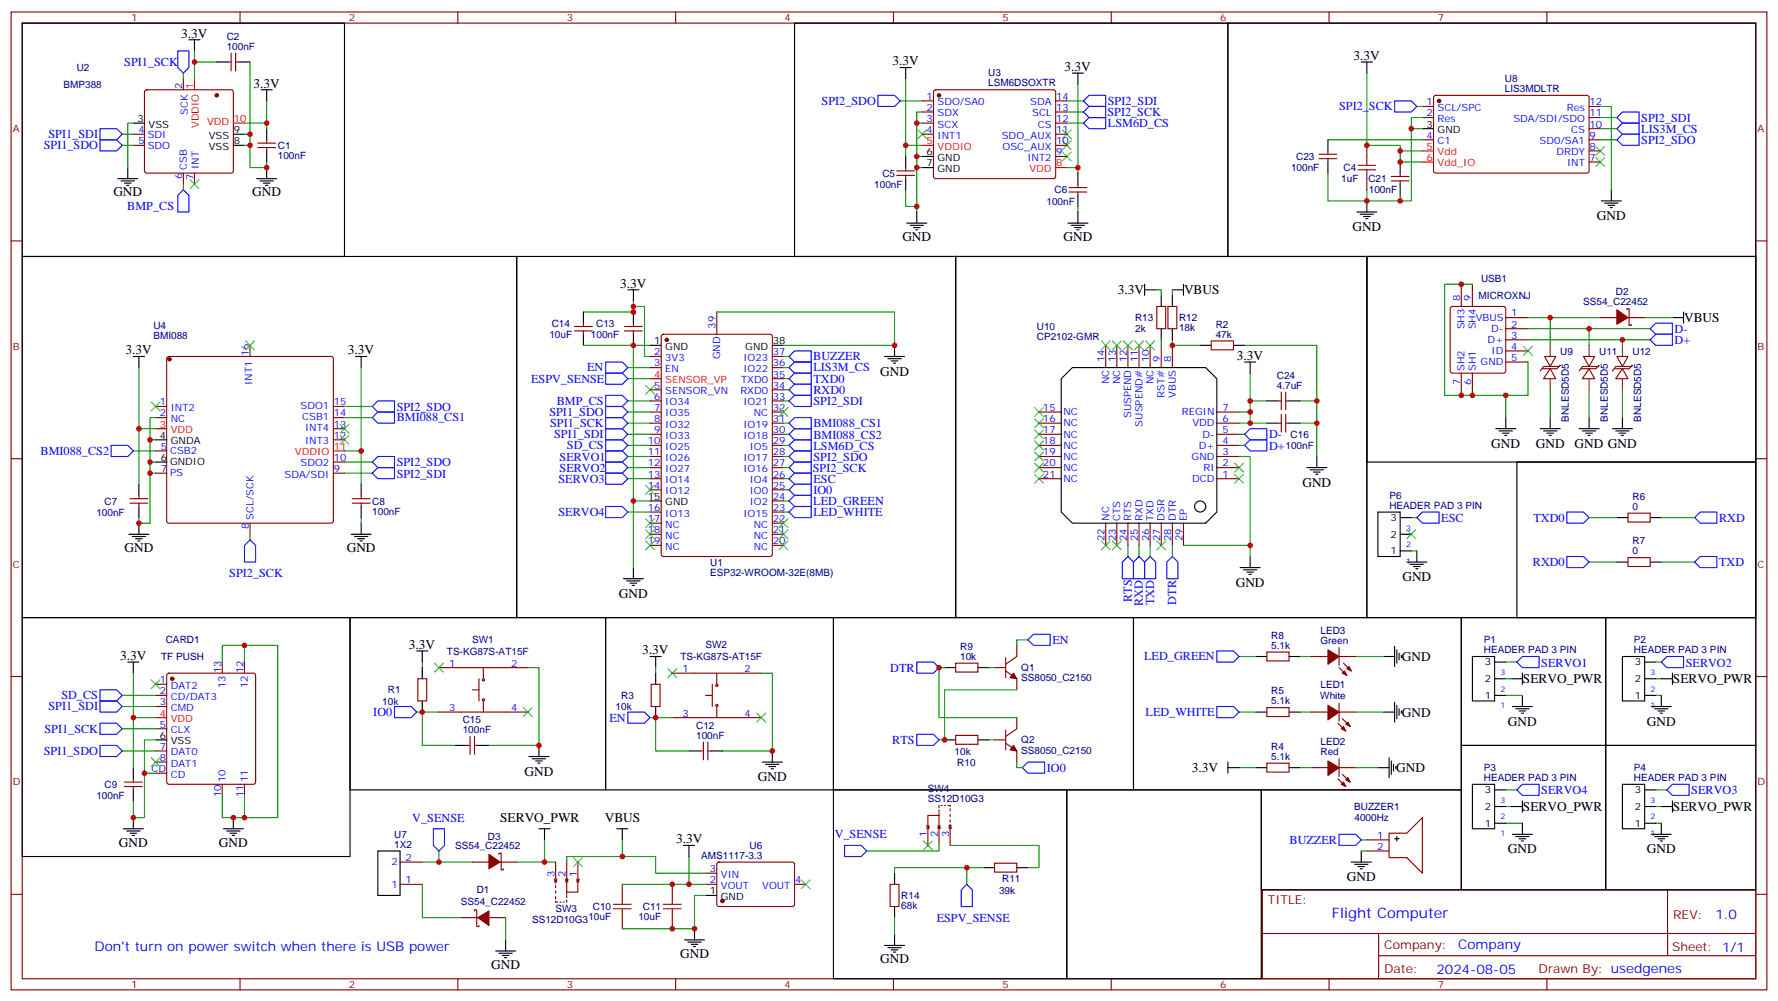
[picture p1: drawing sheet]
<svg xmlns="http://www.w3.org/2000/svg" width="564mm" height="318mm" viewBox="0 0 564 318" stroke-linecap="round" stroke-linejoin="round" font-family="sans-serif">
<defs><g id="words">
<text font-size="4.6" fill="#00f" x="422.8" y="291.5">Flight Computer</text>
<g font-size="4.2">
<text x="57.5" y="11.9">3.3V</text>
<text x="283.3" y="20.7">3.3V</text>
<text x="338" y="22.5">3.3V</text>
<text x="429.7" y="19">3.3V</text>
<text x="80.4" y="27.8">3.3V</text>
<text x="36" y="62.4">GND</text>
<text x="80.1" y="62.4">GND</text>
<text x="506.9" y="69.9">GND</text>
<text x="286.5" y="76.5">GND</text>
<text x="337.6" y="76.5">GND</text>
<text x="429.3" y="73.4">GND</text>
<text x="196.8" y="91.3">3.3V</text>
<text x="354.8" y="93.4">3.3V</text>
<text x="375.9" y="93.4">VBUS</text>
<text x="534.6" y="102.2">VBUS</text>
<text x="39.9" y="112.5">3.3V</text>
<text x="110.4" y="112.5">3.3V</text>
<text x="279.4" y="119.3">GND</text>
<text x="392.6" y="114.2">3.3V</text>
<text x="473.4" y="142.2">GND</text>
<text x="487.5" y="142.2">GND</text>
<text x="499.9" y="142.2">GND GND</text>
<text x="413.5" y="154.5">GND</text>
<text x="39.5" y="175.3">GND</text>
<text x="110.1" y="175.3">GND</text>
<text x="445.2" y="184.5">GND</text>
<text x="196.5" y="189.8">GND</text>
<text x="392.3" y="186.3">GND</text>
<text x="38.1" y="209.5">3.3V</text>
<text x="129.8" y="206">3.3V</text>
<text x="203.9" y="207.7">3.3V</text>
<text x="445" y="209.8">GND</text>
<text x="483.5" y="216.9">SERVO_PWR</text>
<text x="531.1" y="216.9">SERVO_PWR</text>
<text x="445" y="227.5">GND</text>
<text x="478.7" y="230.4">GND</text>
<text x="522.8" y="230.4">GND</text>
<text x="378.4" y="245.2">3.3V</text>
<text x="443.3" y="245.1">GND</text>
<text x="166.5" y="246.3">GND</text>
<text x="240.6" y="248">GND</text>
<text x="483.5" y="257.5">SERVO_PWR</text>
<text x="531.1" y="257.5">SERVO_PWR</text>
<text x="158.8" y="261">SERVO_PWR</text>
<text x="192" y="261">VBUS</text>
<text x="37.7" y="268.7">GND</text>
<text x="69.5" y="268.7">GND</text>
<text x="214.6" y="267.7">3.3V</text>
<text x="478.7" y="271">GND</text>
<text x="522.8" y="271">GND</text>
<text x="427.6" y="279.8">GND</text>
<text x="215.9" y="304">GND</text>
<text x="279.4" y="305.8">GND</text>
<text x="155.9" y="307.6">GND</text>
</g>
<g font-size="4.2" fill="#00f">
<text x="544.6" y="291.8">1.0</text>
<text x="30" y="301.9">Don't turn on power switch when there is USB power</text>
<text x="462.9" y="301.3">Company</text>
<text x="456" y="309.1">2024-08-05</text>
</g>
<g font-size="3.9" fill="#00f">
<text x="39.5" y="21">SPI1_SCK</text>
<text x="260.8" y="33.3">SPI2_SDO</text>
<text x="351.7" y="33.4">SPI2_SDI</text>
<text x="425.1" y="35">SPI2_SCK</text>
<text x="351.6" y="36.9">SPI2_SCK</text>
<text x="351.7" y="40.4">LSM6D_CS</text>
<text x="521.1" y="38.6">SPI2_SDI</text>
<text x="13.9" y="47.4">SPI1_SDO</text>
<text x="15.4" y="43.9">SPI1_SDI</text>
<text x="521.1" y="45.6">SPI2_SDO</text>
<text x="521.1" y="42.1">LIS3M_CS</text>
<text x="40.4" y="66.8">BMP_CS</text>
<text x="531.6" y="105.7">D-</text>
<text x="531.6" y="109.1">D+</text>
<text x="186.4" y="117.9">EN</text>
<text x="258.2" y="114.4">BUZZER</text>
<text x="258.2" y="117.9">LIS3M_CS</text>
<text x="168.6" y="121.5">ESPV_SENSE</text>
<text x="258.2" y="121.5">TXD0</text>
<text x="258.2" y="125">RXD0</text>
<text x="125.9" y="130.4">SPI2_SDO</text>
<text x="176.8" y="128.5">BMP_CS</text>
<text x="258.2" y="128.6">SPI2_SDI</text>
<text x="125.9" y="133.8">BMI088_CS1</text>
<text x="174.4" y="132.1">SPI1_SDO</text>
<text x="174.6" y="135.6">SPI1_SCK</text>
<text x="258.2" y="135.5">BMI088_CS1</text>
<text x="175.9" y="139.1">SPI1_SDI</text>
<text x="180" y="142.6">SD_CS</text>
<text x="258.2" y="139.3">BMI088_CS2</text>
<text x="258.2" y="142.8">LSM6D_CS</text>
<text x="402.9" y="139.2">D-</text>
<text x="402.9" y="142.7">D+</text>
<text x="12.9" y="144.4">BMI088_CS2</text>
<text x="125.9" y="148.1">SPI2_SDO</text>
<text x="177.6" y="146.2">SERVO1</text>
<text x="177.6" y="149.7">SERVO2</text>
<text x="258" y="149.8">SPI2_SCK</text>
<text x="258.2" y="146.3">SPI2_SDO</text>
<text x="125.9" y="151.6">SPI2_SDI</text>
<text x="177.3" y="153.2">SERVO3</text>
<text x="258.2" y="153.2">ESC</text>
<text x="258.2" y="160.4">LED_GREEN</text>
<text x="258.2" y="156.8">IO0</text>
<text x="177.3" y="163.8">SERVO4</text>
<text x="258.2" y="164">LED_WHITE</text>
<text x="457.6" y="165.6">ESC</text>
<text x="486.8" y="165.6">TXD0</text>
<text x="545.7" y="165.6">RXD</text>
<text x="486.6" y="179.7">RXD0</text>
<text x="545.7" y="179.7">TXD</text>
<text x="72.8" y="183.3">SPI2_SCK</text>
<text x="359.3" y="191.1" transform="rotate(-90 359.3 191.1)">RTS</text>
<text x="373.4" y="192" transform="rotate(-90 373.4 192)">DTR</text>
<text x="362.8" y="192.4" transform="rotate(-90 362.8 192.4)">RXD</text>
<text x="366.4" y="192.2" transform="rotate(-90 366.4 192.2)">TXD</text>
<text x="334.1" y="204.4">EN</text>
<text x="363.2" y="209.7">LED_GREEN</text>
<text x="282.6" y="213.2">DTR</text>
<text x="489.3" y="211.6">SERVO1</text>
<text x="535.2" y="211.6">SERVO2</text>
<text x="15.4" y="225.5">SPI1_SDI</text>
<text x="19.5" y="222">SD_CS</text>
<text x="118.5" y="227.3">IO0</text>
<text x="363.7" y="227.3">LED_WHITE</text>
<text x="14.1" y="232.6">SPI1_SCK</text>
<text x="193.5" y="229.1">EN</text>
<text x="13.9" y="239.6">SPI1_SDO</text>
<text x="283.3" y="236.1">RTS</text>
<text x="332.3" y="245">IO0</text>
<text x="489.3" y="252.2">SERVO4</text>
<text x="536.9" y="252.2">SERVO3</text>
<text x="130.9" y="260.8">V_SENSE</text>
<text x="265" y="266.1">V_SENSE</text>
<text x="409.4" y="267.9">BUZZER</text>
<text x="297.4" y="292.6">ESPV_SENSE</text>
</g>
<g font-size="3.9" fill="#800">
<text x="402.5" y="287.1">TITLE:</text>
<text x="531.1" y="291.8">REV:</text>
<text x="439.4" y="301.3">Company:</text>
<text x="530.8" y="301.9">Sheet: 1/1</text>
<text x="439.4" y="309">Date:</text>
<text x="488.5" y="309.1">Drawn By: usedgenes</text>
</g>
<g font-size="3.2" fill="#800">
<text x="41.6" y="6.8">1</text>
<text x="110.8" y="6.8">2</text>
<text x="179.9" y="6.8">3</text>
<text x="249.1" y="6.8">4</text>
<text x="318.2" y="6.8">5</text>
<text x="387.3" y="6.8">6</text>
<text x="456.5" y="6.8">7</text>
<text x="4.1" y="41.9">A</text>
<text x="557.9" y="41.9">A</text>
<text x="4.1" y="111.1">B</text>
<text x="557.9" y="111.1">B</text>
<text x="4.1" y="180.2">C</text>
<text x="557.9" y="180.2">C</text>
<text x="4.1" y="249.3">D</text>
<text x="557.9" y="249.3">D</text>
<text x="41.6" y="313.7">1</text>
<text x="110.8" y="313.7">2</text>
<text x="179.9" y="313.7">3</text>
<text x="249.1" y="313.7">4</text>
<text x="318.2" y="313.7">5</text>
<text x="387.3" y="313.7">6</text>
<text x="456.5" y="313.7">7</text>
</g>
<g font-size="3.2" fill="#000080">
<text x="72" y="15.8">100nF</text>
<text x="72" y="12.6">C2</text>
<text x="24.4" y="22.6">U2</text>
<text x="20.1" y="27.9">BMP388</text>
<text x="313.7" y="27.3">LSM6DSOXTR</text>
<text x="313.7" y="24.1">U3</text>
<text x="477.7" y="29.1">LIS3MDLTR</text>
<text x="477.7" y="25.9">U8</text>
<text x="88.2" y="47.3">C1</text>
<text x="88.2" y="50.5">100nF</text>
<text x="411.5" y="50.8">C23</text>
<text x="277.6" y="59.6">100nF</text>
<text x="280.1" y="56.1">C5</text>
<text x="409.8" y="54.3">100nF</text>
<text x="425.8" y="57.9">1uF</text>
<text x="426.5" y="54.3">C4</text>
<text x="434.4" y="57.9">C21</text>
<text x="332.2" y="64.9">100nF</text>
<text x="334.8" y="61.4">C6</text>
<text x="434.5" y="61.4">100nF</text>
<text x="470.2" y="89.6">USB1</text>
<text x="469.4" y="94.9">MICROXNJ</text>
<text x="512.9" y="93.8">D2</text>
<text x="360.3" y="102">R13</text>
<text x="374.3" y="102">R12</text>
<text x="502.6" y="96.7">SS54_C22452</text>
<text x="48.7" y="107.7">BMI088</text>
<text x="48.7" y="104.6">U4</text>
<text x="174.4" y="107.3">10uF</text>
<text x="175.1" y="103.7">C14</text>
<text x="187.6" y="107.3">100nF</text>
<text x="189.2" y="103.7">C13</text>
<text x="329.1" y="107.9">CP2102-GMR</text>
<text x="329.1" y="104.7">U10</text>
<text x="360.4" y="105.5">2k</text>
<text x="374.3" y="105.2">18k</text>
<text x="385.9" y="107.2">47k</text>
<text x="385.9" y="104">R2</text>
<text x="495.3" y="112.6">U9</text>
<text x="507.7" y="112.6">U11</text>
<text x="518.2" y="112.6">U12</text>
<text x="405.4" y="123.4">4.7uF</text>
<text x="405.4" y="120.2">C24</text>
<text x="498" y="133.8" transform="rotate(-90 498 133.8)">BNLESD5D5</text>
<text x="510.4" y="133.8" transform="rotate(-90 510.4 133.8)">BNLESD5D5</text>
<text x="521" y="133.8" transform="rotate(-90 521 133.8)">BNLESD5D5</text>
<text x="408.1" y="142.5">100nF</text>
<text x="409.7" y="139">C16</text>
<text x="33.2" y="160.2">C7</text>
<text x="118.2" y="160.2">C8</text>
<text x="441.1" y="161.5">HEADER PAD 3 PIN</text>
<text x="441.1" y="158.3">P6</text>
<text x="518.2" y="161.9">0</text>
<text x="518.2" y="158.6">R6</text>
<text x="30.6" y="163.7">100nF</text>
<text x="118.2" y="163.4">100nF</text>
<text x="518.2" y="172.7">R7</text>
<text x="225.4" y="179.7">U1</text>
<text x="518.2" y="176">0</text>
<text x="225.4" y="182.8">ESP32-WROOM-32E(8MB)</text>
<text x="403.6" y="202.8">R8</text>
<text x="419.2" y="201.4">LED3</text>
<text x="51.2" y="209.6">TF PUSH</text>
<text x="52.6" y="204.3">CARD1</text>
<text x="141.9" y="207.8">TS-KG87S-AT15F</text>
<text x="149.9" y="204.1">SW1</text>
<text x="216" y="209.6">TS-KG87S-AT15F</text>
<text x="224" y="205.8">SW2</text>
<text x="304.8" y="209.5">10k</text>
<text x="304.8" y="206.3">R9</text>
<text x="403.6" y="206">5.1k</text>
<text x="419.2" y="204.5">Green</text>
<text x="471.1" y="207.4">HEADER PAD 3 PIN</text>
<text x="471.1" y="204.1">P1</text>
<text x="518.7" y="207.4">HEADER PAD 3 PIN</text>
<text x="518.7" y="204.1">P2</text>
<text x="324.2" y="213.1">Q1</text>
<text x="123.1" y="220.1">R1</text>
<text x="197.2" y="221.9">R3</text>
<text x="324.2" y="216.3">SS8050_C2150</text>
<text x="403.6" y="220.4">R5</text>
<text x="419.1" y="221.9">White</text>
<text x="419.2" y="218.4">LED1</text>
<text x="121.4" y="223.7">10k</text>
<text x="195.4" y="225.4">10k</text>
<text x="403.6" y="223.6">5.1k</text>
<text x="146.9" y="232.8">100nF</text>
<text x="146.9" y="229.6">C15</text>
<text x="221" y="231.4">C12</text>
<text x="221" y="234.5">100nF</text>
<text x="303" y="239.5">10k</text>
<text x="324.2" y="239.2">SS8050_C2150</text>
<text x="324.2" y="236">Q2</text>
<text x="403.6" y="238.1">R4</text>
<text x="419.2" y="239.8">Red</text>
<text x="419.2" y="236.6">LED2</text>
<text x="303.9" y="243.1">R10</text>
<text x="403.6" y="241.2">5.1k</text>
<text x="471.1" y="244.7">P3</text>
<text x="518.7" y="244.7">P4</text>
<text x="33.2" y="250.1">C9</text>
<text x="294.5" y="251.5">SW4</text>
<text x="471.1" y="247.9">HEADER PAD 3 PIN</text>
<text x="518.7" y="247.9">HEADER PAD 3 PIN</text>
<text x="30.6" y="253.7">100nF</text>
<text x="294.5" y="254.6">SS12D10G3</text>
<text x="429.9" y="257.2">BUZZER1</text>
<text x="430" y="260.7">4000Hz</text>
<text x="125.2" y="269.1">1X2</text>
<text x="125.2" y="265.9">U7</text>
<text x="144.5" y="269.5">SS54_C22452</text>
<text x="154.9" y="266.6">D3</text>
<text x="237.9" y="269.5">U6</text>
<text x="222.6" y="272.6">AMS1117-3.3</text>
<text x="318.1" y="280.2">R11</text>
<text x="146.3" y="287.2">SS54_C22452</text>
<text x="151.4" y="283.6">D1</text>
<text x="286.1" y="285.4">R14</text>
<text x="317.1" y="283.7">39k</text>
<text x="168.9" y="293.2">SS12D10G3</text>
<text x="176.4" y="289.6">SW3</text>
<text x="186.8" y="292.1">10uF</text>
<text x="188.2" y="288.9">C10</text>
<text x="202.7" y="292.1">10uF</text>
<text x="204.1" y="288.9">C11</text>
<text x="286.1" y="288.6">68k</text>
</g>
<g font-size="3.2" fill="#00f">
<text x="57.9" y="28.3" transform="rotate(-90 57.9 28.3)">2</text>
<text x="294.1" y="31.7">1</text>
<text x="294.1" y="35.2">2</text>
<text x="297.6" y="33.4">SDO/SA0</text>
<text x="327.1" y="33.4">SDA</text>
<text x="335.3" y="35.2">13</text>
<text x="335.3" y="31.7">14</text>
<text x="452.9" y="33.4">1</text>
<text x="456.4" y="35.2">SCL/SPC</text>
<text x="497.4" y="35.2">Res</text>
<text x="504.6" y="33.4">12</text>
<text x="59.6" y="36.4" transform="rotate(-90 59.6 36.4)">SCK</text>
<text x="294.1" y="38.7">3</text>
<text x="297.6" y="37">SDX</text>
<text x="297.6" y="40.5">SCX</text>
<text x="327.7" y="37">SCL</text>
<text x="329.4" y="40.5">CS</text>
<text x="335.3" y="38.7">12</text>
<text x="452.9" y="37">2</text>
<text x="456.4" y="38.7">Res</text>
<text x="480.4" y="38.7">SDA/SDI/SDO</text>
<text x="504.6" y="40.5">10</text>
<text x="504.6" y="37">11</text>
<text x="44" y="42.3">4</text>
<text x="44" y="45.8">5</text>
<text x="46.9" y="43.7">SDI</text>
<text x="46.9" y="47.2">SDO</text>
<text x="294.1" y="42.3">4</text>
<text x="297.6" y="44">INT1</text>
<text x="318" y="44">SDO_AUX</text>
<text x="318.3" y="47.6">OSC_AUX</text>
<text x="335.3" y="45.8">10</text>
<text x="335.3" y="42.3">11</text>
<text x="452.9" y="44">4</text>
<text x="456.4" y="45.8">C1</text>
<text x="488.7" y="45.8">SD0/SA1</text>
<text x="498.8" y="42.3">CS</text>
<text x="504.6" y="47.6">8</text>
<text x="504.6" y="44">9</text>
<text x="59.3" y="53.9" transform="rotate(-90 59.3 53.9)">CSB</text>
<text x="63.1" y="53.7" transform="rotate(-90 63.1 53.7)">INT</text>
<text x="326.2" y="51.1">INT2</text>
<text x="335.3" y="49.3">9</text>
<text x="494.1" y="49.3">DRDY</text>
<text x="497.5" y="52.8">INT</text>
<text x="504.6" y="51.1">7</text>
<text x="57.9" y="56.8" transform="rotate(-90 57.9 56.8)">6</text>
<text x="61.4" y="57.2" transform="rotate(-90 61.4 57.2)">7</text>
<text x="463.5" y="95.5" transform="rotate(-90 463.5 95.5)">8</text>
<text x="467.1" y="95.5" transform="rotate(-90 467.1 95.5)">9</text>
<text x="468.5" y="101.9">VBUS</text>
<text x="479.8" y="100.5">1</text>
<text x="227.2" y="104.4" transform="rotate(-90 227.2 104.4)">39</text>
<text x="465" y="104.6" transform="rotate(-90 465 104.6)">SH3</text>
<text x="468.5" y="104.6" transform="rotate(-90 468.5 104.6)">SH4</text>
<text x="473.4" y="105.4">D-</text>
<text x="479.8" y="107.5">3</text>
<text x="479.8" y="104">2</text>
<text x="79" y="113" transform="rotate(-90 79 113)">16</text>
<text x="207.7" y="112.8">2</text>
<text x="245.4" y="112.8">37</text>
<text x="472.3" y="108.9">D+</text>
<text x="473.5" y="112.5">ID</text>
<text x="479.8" y="111.1">4</text>
<text x="207.7" y="116.3">3</text>
<text x="211.2" y="118.1">EN</text>
<text x="211.2" y="114.6">3V3</text>
<text x="228.6" y="114.1" transform="rotate(-90 228.6 114.1)">GND</text>
<text x="236" y="114.6">IO23</text>
<text x="236" y="118.1">IO22</text>
<text x="245.4" y="116.3">36</text>
<text x="245.4" y="119.9">35</text>
<text x="350.7" y="114.9" transform="rotate(-90 350.7 114.9)">14</text>
<text x="354.2" y="114.9" transform="rotate(-90 354.2 114.9)">13</text>
<text x="357.7" y="114.9" transform="rotate(-90 357.7 114.9)">12</text>
<text x="361.2" y="114.9" transform="rotate(-90 361.2 114.9)">11</text>
<text x="364.8" y="114.9" transform="rotate(-90 364.8 114.9)">10</text>
<text x="368.3" y="114.9" transform="rotate(-90 368.3 114.9)">9</text>
<text x="371.8" y="114.9" transform="rotate(-90 371.8 114.9)">8</text>
<text x="465" y="117.8" transform="rotate(-90 465 117.8)">SH2</text>
<text x="468.5" y="117.8" transform="rotate(-90 468.5 117.8)">SH1</text>
<text x="470" y="116">GND</text>
<text x="479.8" y="114.6">5</text>
<text x="80.1" y="122.2" transform="rotate(-90 80.1 122.2)">INT1</text>
<text x="207.7" y="123.4">5</text>
<text x="211.2" y="125.2">SENSOR_VN</text>
<text x="235" y="125.2">RXD0</text>
<text x="235.3" y="121.6">TXD0</text>
<text x="245.4" y="123.4">34</text>
<text x="352.1" y="122" transform="rotate(-90 352.1 122)">NC</text>
<text x="355.6" y="122" transform="rotate(-90 355.6 122)">NC</text>
<text x="366.2" y="122" transform="rotate(-90 366.2 122)">NC</text>
<text x="463.5" y="122.2" transform="rotate(-90 463.5 122.2)">7</text>
<text x="467.1" y="122.2" transform="rotate(-90 467.1 122.2)">6</text>
<text x="50.7" y="128.7">1</text>
<text x="54.2" y="130.5">INT2</text>
<text x="95.4" y="129.8">SDO1</text>
<text x="106" y="128.7">15</text>
<text x="207.7" y="130.5">7</text>
<text x="207.7" y="126.9">6</text>
<text x="211.2" y="128.7">IO34</text>
<text x="236" y="128.7">IO21</text>
<text x="245.4" y="126.9">33</text>
<text x="245.4" y="130.5">32</text>
<text x="331.1" y="130.5">15</text>
<text x="337.6" y="131.9">NC</text>
<text x="369.7" y="126.3" transform="rotate(-90 369.7 126.3)">RST#</text>
<text x="373.2" y="126.2" transform="rotate(-90 373.2 126.2)">VBUS</text>
<text x="375.2" y="131.9">REGIN</text>
<text x="388.1" y="130.5">7</text>
<text x="50.7" y="132.2">2</text>
<text x="54.2" y="134">NC</text>
<text x="96" y="133.3">CSB1</text>
<text x="96.8" y="136.8">INT4</text>
<text x="106" y="135.7">13</text>
<text x="106" y="132.2">14</text>
<text x="207.7" y="137.5">9</text>
<text x="207.7" y="134">8</text>
<text x="211.2" y="135.7">IO32</text>
<text x="211.2" y="132.2">IO35</text>
<text x="236" y="135.7">IO19</text>
<text x="239.3" y="132.2">NC</text>
<text x="245.4" y="134">31</text>
<text x="245.4" y="137.5">30</text>
<text x="331.1" y="134">16</text>
<text x="331.1" y="137.5">17</text>
<text x="337.6" y="135.4">NC</text>
<text x="359.1" y="132.8" transform="rotate(-90 359.1 132.8)">SUSPEND</text>
<text x="362.7" y="135.4" transform="rotate(-90 362.7 135.4)">SUSPEND#</text>
<text x="378.5" y="135.4">VDD</text>
<text x="388.1" y="137.5">5</text>
<text x="388.1" y="134">6</text>
<text x="51.1" y="142.8">5</text>
<text x="96.8" y="141">INT3</text>
<text x="106" y="139.3">12</text>
<text x="205.7" y="141">10</text>
<text x="211.2" y="142.8">IO25</text>
<text x="211.2" y="139.3">IO33</text>
<text x="236" y="139.3">IO18</text>
<text x="238" y="142.8">IO5</text>
<text x="245.4" y="141">29</text>
<text x="331.1" y="141">18</text>
<text x="337.6" y="138.9">NC</text>
<text x="337.6" y="142.5">NC</text>
<text x="380.5" y="142.5">D+</text>
<text x="381.7" y="138.9">D-</text>
<text x="388.1" y="141">4</text>
<text x="51.1" y="149.9">7</text>
<text x="54" y="144.2">CSB2</text>
<text x="95.4" y="148.1">SDO2</text>
<text x="106" y="149.9">9</text>
<text x="106" y="146.3">10</text>
<text x="205.7" y="148.1">12</text>
<text x="205.7" y="144.6">11</text>
<text x="211.2" y="149.9">IO27</text>
<text x="211.2" y="146.3">IO26</text>
<text x="236" y="146.3">IO17</text>
<text x="236" y="149.9">IO16</text>
<text x="245.4" y="144.6">28</text>
<text x="245.4" y="148.1">27</text>
<text x="331.1" y="144.6">19</text>
<text x="331.1" y="148.1">20</text>
<text x="337.6" y="146">NC</text>
<text x="337.6" y="149.5">NC</text>
<text x="378.3" y="146">GND</text>
<text x="382" y="149.5">RI</text>
<text x="388.1" y="148.1">2</text>
<text x="388.1" y="144.6">3</text>
<text x="54" y="151.3">PS</text>
<text x="90.4" y="151.6">SDA/SDI</text>
<text x="205.7" y="155.2">14</text>
<text x="205.7" y="151.6">13</text>
<text x="211.2" y="153.4">IO14</text>
<text x="238" y="153.4">IO4</text>
<text x="245.4" y="151.6">26</text>
<text x="245.4" y="155.2">25</text>
<text x="331.1" y="151.6">21</text>
<text x="337.6" y="153">NC</text>
<text x="378.5" y="153">DCD</text>
<text x="388.1" y="151.6">1</text>
<text x="211.2" y="156.9">IO12</text>
<text x="238" y="156.9">IO0</text>
<text x="238" y="160.4">IO2</text>
<text x="245.4" y="158.7">24</text>
<text x="79" y="167.9" transform="rotate(-90 79 167.9)">8</text>
<text x="80.4" y="165" transform="rotate(-90 80.4 165)">SCL/SCK</text>
<text x="205.7" y="165.7">17</text>
<text x="205.7" y="162.2">16</text>
<text x="211.2" y="167.5">NC</text>
<text x="211.2" y="164">IO13</text>
<text x="236" y="164">IO15</text>
<text x="239.3" y="167.5">NC</text>
<text x="245.4" y="162.2">23</text>
<text x="245.4" y="165.7">22</text>
<text x="352.1" y="165.4" transform="rotate(-90 352.1 165.4)">NC</text>
<text x="355.6" y="165.4" transform="rotate(-90 355.6 165.4)">CTS</text>
<text x="359.1" y="165.4" transform="rotate(-90 359.1 165.4)">RTS</text>
<text x="362.7" y="165.4" transform="rotate(-90 362.7 165.4)">RXD</text>
<text x="366.2" y="165.4" transform="rotate(-90 366.2 165.4)">TXD</text>
<text x="369.7" y="165.4" transform="rotate(-90 369.7 165.4)">DSR</text>
<text x="373.2" y="165.4" transform="rotate(-90 373.2 165.4)">DTR</text>
<text x="376.8" y="165.4" transform="rotate(-90 376.8 165.4)">EP</text>
<text x="205.7" y="172.8">19</text>
<text x="205.7" y="169.3">18</text>
<text x="211.2" y="171">NC</text>
<text x="239.3" y="171">NC</text>
<text x="245.4" y="169.3">21</text>
<text x="245.4" y="172.8">20</text>
<text x="350.7" y="171.9" transform="rotate(-90 350.7 171.9)">22</text>
<text x="354.2" y="171.9" transform="rotate(-90 354.2 171.9)">23</text>
<text x="357.7" y="171.9" transform="rotate(-90 357.7 171.9)">24</text>
<text x="361.2" y="171.9" transform="rotate(-90 361.2 171.9)">25</text>
<text x="364.8" y="171.9" transform="rotate(-90 364.8 171.9)">26</text>
<text x="368.3" y="171.9" transform="rotate(-90 368.3 171.9)">27</text>
<text x="371.8" y="171.9" transform="rotate(-90 371.8 171.9)">28</text>
<text x="375.4" y="171.9" transform="rotate(-90 375.4 171.9)">29</text>
<text x="211.2" y="174.6">NC</text>
<text x="239.3" y="174.6">NC</text>
<text x="70.2" y="213.7" transform="rotate(-90 70.2 213.7)">13</text>
<text x="77.3" y="213.7" transform="rotate(-90 77.3 213.7)">12</text>
<text x="142.6" y="211.6">1</text>
<text x="162.3" y="211.6">2</text>
<text x="216.7" y="213.4">1</text>
<text x="236.4" y="213.4">2</text>
<text x="50.7" y="216.9">1</text>
<text x="50.7" y="220.4">2</text>
<text x="54.2" y="218.7">DAT2</text>
<text x="71.6" y="218.5" transform="rotate(-90 71.6 218.5)">13</text>
<text x="78.7" y="218.5" transform="rotate(-90 78.7 218.5)">12</text>
<text x="50.7" y="223.9">3</text>
<text x="54.2" y="222.2">CD/DAT3</text>
<text x="54.2" y="225.7">CMD</text>
<text x="142.6" y="225.7">3</text>
<text x="162.3" y="225.7">4</text>
<text x="216.7" y="227.5">3</text>
<text x="236.4" y="227.5">4</text>
<text x="50.7" y="231">5</text>
<text x="54.2" y="232.8">CLX</text>
<text x="50.7" y="238.1">7</text>
<text x="54.2" y="239.8">DAT0</text>
<text x="48.1" y="245.1">CD</text>
<text x="50.7" y="241.6">8</text>
<text x="54.2" y="243.3">DAT1</text>
<text x="54.2" y="246.9">CD</text>
<text x="71.6" y="248.3" transform="rotate(-90 71.6 248.3)">10</text>
<text x="78.7" y="248.3" transform="rotate(-90 78.7 248.3)">11</text>
<text x="70.2" y="253" transform="rotate(-90 70.2 253)">10</text>
<text x="77.3" y="253" transform="rotate(-90 77.3 253)">11</text>
<text x="294.2" y="265.8" transform="rotate(-90 294.2 265.8)">1</text>
<text x="297.7" y="265.8" transform="rotate(-90 297.7 265.8)">2</text>
<text x="301.3" y="265.8" transform="rotate(-90 301.3 265.8)">3</text>
<text x="437.2" y="266.3">1</text>
<text x="437.2" y="269.8">2</text>
<text x="124.3" y="274.7">2</text>
<text x="128.8" y="273.3">2</text>
<text x="124.3" y="281.8">1</text>
<text x="128.8" y="280.4">1</text>
<text x="176" y="278.3" transform="rotate(-90 176 278.3)">3</text>
<text x="179.6" y="278.3" transform="rotate(-90 179.6 278.3)">2</text>
<text x="183.1" y="278.3" transform="rotate(-90 183.1 278.3)">1</text>
<text x="225.3" y="280.4">2</text>
<text x="225.3" y="276.9">3</text>
<text x="228.8" y="278.6">VIN</text>
<text x="252.4" y="280.4">4</text>
<text x="228.8" y="282.2">VOUT</text>
<text x="242" y="282.2">VOUT</text>
</g>
<g font-size="3.2" fill="#f00">
<text x="61.4" y="28.3" transform="rotate(-90 61.4 28.3)">1</text>
<text x="63.1" y="40.7" transform="rotate(-90 63.1 40.7)">VDDIO</text>
<text x="65.7" y="39.8">VDD</text>
<text x="74.3" y="38.7">10</text>
<text x="294.1" y="45.8">5</text>
<text x="297.6" y="47.6">VDDIO</text>
<text x="452.9" y="47.6">5</text>
<text x="335.3" y="52.8">8</text>
<text x="452.9" y="51.1">6</text>
<text x="456.4" y="49.3">Vdd</text>
<text x="456.4" y="52.8">Vdd_IO</text>
<text x="326.8" y="54.6">VDD</text>
<text x="207.7" y="119.9">4</text>
<text x="211.2" y="121.6">SENSOR_VP</text>
<text x="50.7" y="135.7">3</text>
<text x="54.2" y="137.5">VDD</text>
<text x="106" y="142.8">11</text>
<text x="93.6" y="144.6">VDDIO</text>
<text x="50.7" y="227.5">4</text>
<text x="54.2" y="229.2">VDD</text>
</g>
<g font-size="3.2">
<text x="43.7" y="38.7">3</text>
<text x="47.2" y="40.5">VSS</text>
<text x="452.9" y="40.5">3</text>
<text x="66.3" y="47.6">VSS</text>
<text x="66.3" y="44">VSS</text>
<text x="74.3" y="45.8">8</text>
<text x="74.3" y="42.3">9</text>
<text x="456.4" y="42.3">GND</text>
<text x="294.1" y="49.3">6</text>
<text x="294.1" y="52.8">7</text>
<text x="297.6" y="51.1">GND</text>
<text x="297.6" y="54.6">GND</text>
<text x="207.7" y="109.3">1</text>
<text x="211.2" y="111.1">GND</text>
<text x="236.6" y="111.1">GND</text>
<text x="245.4" y="109.3">38</text>
<text x="50.7" y="139.3">4</text>
<text x="54.2" y="141">GNDA</text>
<text x="51.1" y="146.3">6</text>
<text x="54" y="147.7">GNDIO</text>
<text x="205.7" y="158.7">15</text>
<text x="211.2" y="160.4">GND</text>
<text x="441.4" y="165.4">3</text>
<text x="441.4" y="170.7">2</text>
<text x="441.4" y="176">1</text>
<text x="471.4" y="211.2">3</text>
<text x="519" y="211.2">3</text>
<text x="471.4" y="221.8">1</text>
<text x="471.4" y="216.5">2</text>
<text x="519" y="221.8">1</text>
<text x="519" y="216.5">2</text>
<text x="50.7" y="234.5">6</text>
<text x="54.2" y="236.3">VSS</text>
<text x="471.4" y="251.8">3</text>
<text x="519" y="251.8">3</text>
<text x="471.4" y="257.1">2</text>
<text x="519" y="257.1">2</text>
<text x="471.4" y="262.4">1</text>
<text x="519" y="262.4">1</text>
<text x="225.3" y="283.9">1</text>
<text x="228.8" y="285.7">GND</text>
</g>
<g font-size="2.5" fill="#00f">
<text x="446.4" y="173.7">2</text>
<text x="446.4" y="168.4">3</text>
<text x="446.4" y="179">1</text>
<text x="476.4" y="214.3">3</text>
<text x="524" y="214.3">3</text>
<text x="476.4" y="219.6">2</text>
<text x="524" y="219.6">2</text>
<text x="476.4" y="224.9">1</text>
<text x="524" y="224.9">1</text>
<text x="476.4" y="254.9">3</text>
<text x="524" y="254.9">3</text>
<text x="476.4" y="260.2">2</text>
<text x="524" y="260.2">2</text>
<text x="476.4" y="265.4">1</text>
<text x="524" y="265.4">1</text>
</g>
</g></defs>
<g fill="none" stroke="#870000" stroke-width=".35">
<path d="M3.5 3.8h557.4v310.5h-557.4zM7.1 7.3h550.3v303.4h-550.3zM72.3 19.7h1.1M73.4 16.9v5.6M74.8 16.9v5.6M74.8 19.7h1M76.2 3.8v3.5M145.3 3.8v3.5M214.5 3.8v3.5M283.6 3.8v3.5M352.8 3.8v3.5M421.9 3.8v3.5"/>
<path d="M491.1 3.8v3.5M46.1 28.7l.5-.2h26.8l.5 .2 .2 .5v25.1l-.3 .5-.4 .2h-26.8l-.5-.3-.2-.4v-25.1zM58.2 25v3.5M292.8 32h3.5M292.8 35.6h3.5M292.8 39.1h3.5M296.6 28.7l.4-.2h37.4l.5 .2 .2 .5v27.1l-.7 .4h-37.6l-.5-.7v-26.8zM335.1 32h3.6M335.1 35.6h3.6M335.1 39.1h3.6M451.6 33.8h3.5M451.6 37.3h3.5"/>
<path d="M455.3 30.5l.5-.2h48.2l.5 .7-.1 23.5-.6 .5-48.3-.1-.4-.6v-23.3zM504.5 33.8h3.5M504.5 37.3h3.5M42.3 42.6h3.6M42.3 46.1h3.6M58.2 55v3.5M61.7 55v3.5M81.8 46.8h5.7M81.8 45.4h5.7M84.7 44.4v1M84.7 46.8v1.1M284.7 55.7h5.6"/>
<path d="M284.7 54.3h5.6M287.5 53.2v1.1M287.5 55.7v1M292.8 42.6h3.5M335.1 42.6h3.6M335.1 46.1h3.6M335.1 49.7h3.6M339.4 59.5h5.6M342.2 58.5v1M418.7 49h5.7M418.7 50.4h5.7M421.6 47.9v1.1"/>
<path d="M421.6 50.4v1M433.9 46.1v3.6M433.9 56.7v3.6M441.7 56h5.6M441.7 57.4h5.6M444.5 55v1M444.5 57.4v1.1M451.6 44.4h3.5M504.5 44.4h3.5M504.5 51.4h3.5M504.5 47.9h3.5M504.5 40.9h3.5"/>
<path d="M3.5 76.5h3.6M339.4 61h5.6M342.2 61v1M557.4 76.5h3.5M227.5 99.1v7M367.2 97.3h2.9v7.1h-2.9zM370.8 97.3h2.8v7.1h-2.8zM460.6 97.5l.5-.2h16.2l.5 .2 .2 .5v19.8l-.2 .5-.5 .2h-16.2l-.5-.3-.2-.4v-19.8zM463.9 90.2v7.1M467.4 90.2v7.1M516.5 98.4v-.4h.7v5.3h.7v-.4M53.2 113.4l.4-.2h51.5l.5 .2 .2 .5v51.5l-.2 .5-.5 .2h-51.5l-.5-.2-.2-.5v-51.5z"/>
<path d="M79.4 109.6v3.6M182.4 105.1h5.6M182.4 103.6h5.6M185.2 102.6v1M185.2 105.1v1M198.3 105.1h5.6M198.3 103.6h5.6M201.1 102.6v1M201.1 105.1v1M206.4 113.2h3.5M206.4 116.7h3.5M210.1 106.3l.5-.2h33.9l.6 .4 .1 69.5-.5 .6-34.1 .1-.6-.5-.1-69.4z"/>
<path d="M245.2 113.2h3.5M245.2 116.7h3.5M351 109.6v7.1M354.5 109.6v7.1M358.1 109.6v7.1M361.6 109.6v7.1M365.1 109.6v7.1M368.7 109.6v7.1M372.2 109.6v7.1M384.5 108.2h7.1v2.9h-7.1zM463.9 118.5v7M467.4 118.5v7"/>
<path d="M478 114.9h7.1M478 111.4h7.1M478 107.9h7.1M478 104.4h7.1M478 100.8h7.1M490.4 113.2h3.5l-1.8 3.1zM492.1 117.1l1.8 3.1h-3.9zM494.6 116.3h-4.6l-1.1 1.5M494.9 116.3l.4-.3-1.1 1.1h-4.5M502.7 113.2h3.5l-1.7 3.1zM504.5 117.1l1.7 3.1h-3.8zM506.9 116.3h-4.5l-1.1 1.5"/>
<path d="M507.3 116.3l.3-.3-1 1.1h-4.6M508 100.8h5.3M513.3 113.2h3.5l-1.7 3.1zM515.1 117.1l1.7 3.1h-3.9zM516.8 100.8h5.3M517.5 116.3h-4.6l-1 1.5M517.9 116.3l.3-.3-1 1.1h-4.6M49.4 129h3.5M49.4 132.6h3.5M105.8 129h3.6M105.8 132.6h3.6M105.8 139.6h3.6"/>
<path d="M105.8 136.1h3.6M206.4 123.8h3.5M206.4 127.3h3.5M206.4 130.8h3.5M206.4 134.3h3.5M206.4 137.9h3.5M245.2 120.2h3.5M245.2 123.8h3.5M245.2 127.3h3.5M245.2 130.8h3.5M245.2 134.3h3.5M245.2 137.9h3.5"/>
<path d="M329.8 130.8h7.1M329.8 134.3h7.1M329.8 137.9h7.1M386.3 130.8h7M386.3 134.3h7M386.3 137.9h7M405.7 127.3h1.1M405.7 134.3h1.1M406.8 124.5v5.6M406.8 131.5v5.7M408.2 127.3h1M408.2 134.3h1"/>
<path d="M408.2 124.5v5.6M408.2 131.5v5.7M3.5 145.6h3.6M41.3 159.7h5.6M41.3 158.3h5.6M44.1 157.3v1M44.1 159.7v1.1M49.4 143.2h3.5M49.4 150.2h3.5M105.8 150.2h3.6M105.8 146.7h3.6M111.8 159.7h5.7"/>
<path d="M111.8 158.3h5.7M114.7 157.3v1M114.7 159.7v1.1M206.4 141.4h3.5M206.4 144.9h3.5M206.4 148.4h3.5M206.4 152h3.5M206.4 155.5h3.5M245.2 141.4h3.5M245.2 144.9h3.5M245.2 148.4h3.5M245.2 152h3.5"/>
<path d="M245.2 155.5h3.5M245.2 159h3.5M329.8 141.4h7.1M329.8 144.9h7.1M329.8 148.4h7.1M329.8 152h7.1M386.3 141.4h7M386.3 144.9h7M386.3 148.4h7M386.3 152h7M557.4 145.6h3.5M79.4 166.1v3.5"/>
<path d="M206.4 162.6h3.5M206.4 166.1h3.5M206.4 169.6h3.5M206.4 173.1h3.5M245.2 162.6h3.5M245.2 166.1h3.5M245.2 169.6h3.5M245.2 173.1h3.5M351 166.1v7M354.5 166.1v7M358.1 166.1v7M361.6 166.1v7"/>
<path d="M365.1 166.1v7M368.7 166.1v7M372.2 166.1v7M375.7 166.1v7M516.8 162.9h7.1v2.8h-7.1zM516.8 177h7.1v2.8h-7.1zM3.5 214.8h3.6M49.4 217.2h3.5M53.2 213.9l.4-.2h26.8l.5 .2 .2 .5v33.9l-.2 .5-.5 .2h-26.8l-.5-.2-.2-.5v-33.9zM70.6 210.2v3.5M77.6 210.2v3.5M132.6 215.5h2.9v7h-2.9z"/>
<path d="M139.3 211.9h28.3M149.9 219h2.1M152 215.5v7M153.5 211.9v3.6M206.7 217.2h2.8v7.1h-2.8zM213.4 213.7h28.3M226.1 217.2v7.1M227.5 213.7v3.5M303.4 210.5h7v2.9h-7zM315.7 211.9h3.6M319.3 213l3.5 2.5v3.5M319.3 208.8v6.3"/>
<path d="M322.8 204.9v3.5l-3.5 2.5M402.2 207h7v2.8h-7zM416.3 208.4h5.3M425.1 205.6v5.6M425.1 208.4h5.3M425.1 211.9l2.5 2.5M426.5 210.5l2.5 2.5M557.4 214.8h3.5M49.4 220.8h3.5M49.4 224.3h3.5M49.4 231.4h3.5M49.4 238.4h3.5"/>
<path d="M139.3 226.1h28.3M148.2 236.6h1M149.2 233.8v5.7M150.6 233.8v5.7M150.6 236.6h1.1M153.5 222.5v3.6M213.4 227.8h28.3M222.2 238.4h1.1M223.3 235.6v5.6M224 220.8h2.1M224.7 238.4h1.1M224.7 235.6v5.6"/>
<path d="M227.5 224.3v3.5M303.4 233.5h7v2.8h-7zM315.7 234.9h3.6M319.3 235.9l3.5 2.5v3.5M319.3 231.7v6.4M322.8 227.8v3.6l-3.5 2.4M402.2 224.6h7v2.9h-7zM416.3 226.1h5.3M424.7 229.6l2.5 2.5M425.1 226.1h5.3M425.1 223.2v5.7M426.2 228.2l2.4 2.4"/>
<path d="M39.5 249.7h5.7M39.5 248.3h5.7M42.3 247.2v1.1M42.3 249.7v1.1M49.4 241.9h3.5M49.4 245.5h3.5M70.6 249v3.5M77.6 249v3.5M298.1 258.9h-3.5v3.5M298.1 255.7v.7M298.1 257.1v.7M298.1 258.2v4.2"/>
<path d="M298.8 255.7h.4M299.9 255.7h.3M300.9 255.7h.7v.3M301.6 256.8v.7M301.6 258.5v.7M402.2 242.3h7v2.8h-7zM416.3 243.7h5.3M424.7 247.2l2.5 2.5M425.1 240.9v5.6M425.1 243.7h5.3M426.2 245.8l2.4 2.5M127 273.7h7.1"/>
<path d="M149.9 273.7h5.3M158.4 271.2v-.3h.7v5.3h.7v-.4M158.7 273.7h5.3M176.4 273.7v5.3M176.4 279.7v.7M176.4 279.7l.3 .3M176.4 279.7l-.4 .3M179.9 273.7v5.3M179.9 279.7v4.2M179.9 279.7l.4 .3M179.9 279.7l-.3 .3M183.4 279.7v3.5h-3.5"/>
<path d="M183.4 279.7l.4 .3M183.4 279.7l-.3 .3M183.4 273.7v5.3M224 277.2h3.5M227.8 273.9l.4-.2h23.6l.4 .7v13l-.7 .4-23.5-.1-.5-.6v-12.7zM294.2 262l.4 .4M294.6 263.1v5.3M294.9 262l-.3 .4M297.7 262l.4 .4M298.1 263.1v5.3M298.4 262l-.3 .4M301.3 262l.3 .4"/>
<path d="M301.6 260.3v.7M301.6 261.7v.7M301.6 263.1v5.3M302 262l-.4 .4M315.7 274h7.1v2.9h-7.1zM433.9 266.6h7.1M433.9 270.2h7.1M441 264.5h5.6l5-4.9v17.6l-5-4.9h-5.6zM3.5 283.9h3.6M127 280.7h7.1M146.4 291.3h5.3M150.6 289.2v-.3h.7v5.2h.7v-.3"/>
<path d="M155.2 291.3h5.3M176.4 281.1v.7M176.4 282.9v.7M176.4 284.6v.7M176.4 286v.4h.7M177.8 286.4h.4M178.9 286.4h.3M179.9 284.3v.7M179.9 285.7v.7M197.6 280.7v3.6M197.6 291.3v3.6M213.4 280.7v3.6"/>
<path d="M213.4 291.3v3.6M224 280.7h3.5M252.2 280.7h3.6M282.6 280.7h2.8v7.1h-2.8zM400.8 282.5h156.6v28.2h-156.6zM400.8 296.4h156.5M437.7 296.4v14.1M529.4 282.5v20.9M557.4 283.9h3.5M76.2 310.7v3.6M145.3 310.7v3.6M214.5 310.7v3.6"/>
<path d="M283.6 310.7v3.6M352.8 310.7v3.6M421.9 310.7v3.6M437.7 303.4h119.6M491.1 310.7v3.6"/>
<circle cx="153.5" cy="215.8" r=".35"/>
<circle cx="227.5" cy="217.6" r=".35"/>
<circle cx="153.5" cy="222.2" r=".35"/>
<circle cx="227.5" cy="223.9" r=".35"/>
<circle cx="176.4" cy="279.3" r=".35"/>
<circle cx="183.4" cy="279.3" r=".35"/>
<circle cx="294.6" cy="262.7" r=".35"/>
<circle cx="301.6" cy="262.7" r=".35"/>
</g>
<g fill="#870000" stroke="#870000" stroke-width=".35">
<path d="M427.2 229.9l.7-.7 .7 1.4z"/>
<path d="M425.8 231.4l.7-.8 .7 1.5z"/>
<path d="M421.6 223.9l3.5 2.2-3.5 2.4z"/>
<path d="M427.2 247.6l.7-.7 .7 1.4z"/>
<path d="M425.8 249l.7-.7 .7 1.4z"/>
<path d="M421.6 241.6l3.5 2.1-3.5 2.5z"/>
<path d="M427.6 212.3l.7-.7 .7 1.4z"/>
<path d="M426.2 213.7l.7-.7 .7 1.4z"/>
<path d="M421.6 206.3l3.5 2.1-3.5 2.5z"/>
<path d="M321.7 213.7l1.1 1.8-2.1-.4z"/>
<path d="M321.7 236.6l1.1 1.8-2.1-.3z"/>
<path d="M155.2 271.2l3.5 2.5-3.5 2.1z"/>
<path d="M151.7 291.3l3.5-2.1v4.6z"/>
<path d="M513.3 98.4l3.5 2.4-3.5 2.1z"/>
<circle cx="68.8" cy="30.3" r=".53"/>
<circle cx="53.8" cy="114.1" r=".53"/>
<circle cx="54.7" cy="215.5" r=".53"/>
<circle cx="229.3" cy="286" r=".53"/>
<circle cx="456.8" cy="32" r=".53"/>
<circle cx="211.7" cy="107.9" r=".53"/>
<circle cx="179.9" cy="279.3" r=".35"/>
<circle cx="298.1" cy="30.3" r=".53"/>
<circle cx="298.1" cy="262.7" r=".35"/>
</g>
<path d="M61.7 25v3.5M74.1 39.1h3.5M292.8 46.1h3.5M335.1 53.2h3.6M451.6 47.9h3.5M451.6 51.4h3.5M49.4 136.1h3.5M206.4 120.2h3.5M105.8 143.2h3.6M49.4 227.8h3.5" fill="none" stroke="#f00" stroke-width=".35"/>
<g fill="none" stroke="#000" stroke-width=".35">
<path d="M7.1 7.3h102.3v74.1h-102.3zM60 12.6h3.5M61.7 12.6v3.6M68.8 19.7h3.5M75.8 19.7h3.6M252.2 7.3h137.6v74.1h-137.6zM389.8 7.3h167.6v74.1h-167.6zM432.2 19.7h3.5M433.9 19.7v3.5M42.3 39.1h3.6M82.9 28.5h3.5M84.7 28.5v3.5"/>
<path d="M285.8 21.4h3.5M287.5 21.4v3.6M340.4 23.2h3.6M342.2 23.2v3.5M37.4 56.7h6.3M38.5 57.4h4.2M39.5 58.1h2.1M40.2 58.8h.7M40.6 53.2v3.5M74.1 46.1h3.5M74.1 42.6h3.5M81.5 56.7h6.3"/>
<path d="M82.5 57.4h4.3M83.6 58.1h2.1M84.3 58.8h.7M84.7 40.9v3.5M84.7 47.9v3.5M84.7 53.2v3.5M287.5 49.7v3.5M287.5 56.7v3.6M292.8 49.7h3.5M292.8 53.2h3.5M342.2 55v3.5M421.6 44.4v3.5"/>
<path d="M421.6 51.4v3.6M444.5 51.4v3.6M444.5 58.5v3.5M451.6 40.9h3.5M287.9 70.8h6.3M288.9 71.5h4.3M290 72.2h2.1M290.7 73h.7M291 67.3v3.5M339 70.8h6.4M340.1 71.5h4.2M341.1 72.2h2.2"/>
<path d="M341.8 73h.7M342.2 62v3.5M342.2 67.3v3.5M430.7 67.3h6.4M431.8 68h4.2M432.9 68.7h2.1M433.6 69.4h.7M433.9 63.8v3.5M508.4 63.8h6.3M509.4 64.5h4.2M510.5 65.2h2.1M511.2 65.9h.7"/>
<path d="M511.5 60.3v3.5M7.1 81.4h156.9v114.7h-156.9zM164 81.4h139.4v114.7h-139.4zM185.2 99.1v3.5M199.3 92h3.5M201.1 92v3.5M201.1 99.1v3.5M303.4 81.4h130.5v114.7h-130.5zM363.4 92h3.5M363.4 90.2v3.6M368.7 93.8v3.5M372.2 92h3.5"/>
<path d="M372.2 93.8v3.5M375.7 90.2v3.6M433.9 81.4h123.5v114.7h-123.5zM433.9 81.4h123.5v65.3h-123.5zM534.5 99.1v3.5M42.3 113.2h3.6M44.1 113.2v3.5M112.9 113.2h3.5M114.7 113.2v3.5M185.2 106.1v3.5M201.1 106.1v3.5M206.4 109.6h3.5"/>
<path d="M245.2 109.6h3.5M280.8 113.2h6.4M281.9 113.9h4.2M282.9 114.6h2.1M283.6 115.3h.7M284 109.6v3.6M368.7 104.4v3.5M372.2 104.4v3.5M381 109.6h3.5M391.6 109.6h3.5M395.1 114.9h3.5M396.9 114.9v3.6"/>
<path d="M530.9 100.8h3.6M49.4 139.6h3.5M336.9 120.2l3.5-3.5h42.4l3.5 3.5v42.4l-3.5 3.5h-42.4l-3.5-3.5zM402.2 134.3h3.5M402.2 127.3h3.5M409.2 134.3h3.5M409.2 127.3h3.5M474.8 136.1h6.4M475.9 136.8h4.2M477 137.5h2.1M477.7 138.2h.7M478 132.6v3.5"/>
<path d="M488.9 136.1h6.4M490 136.8h4.2M491.1 137.5h2.1M491.8 138.2h.7M492.1 132.6v3.5M501.3 136.1h6.3M502.4 136.8h4.2M503.4 137.5h2.1M504.1 138.2h.7M504.5 132.6v3.5M511.9 136.1h6.3M512.9 136.8h4.3"/>
<path d="M514 137.5h2.1M514.7 138.2h.7M515.1 132.6v3.5M44.1 153.7v3.6M49.4 146.7h3.5M114.7 153.7v3.6M206.4 159h3.5M414.9 148.4h6.3M415.9 149.2h4.3M417 149.9h2.1M417.7 150.6h.7M418 144.9v3.5"/>
<path d="M481.5 146.7h75.9v49.4h-75.9zM40.9 169.6h6.4M42 170.3h4.2M43 171h2.2M43.7 171.7h.7M44.1 160.8v3.5M44.1 166.1v3.5M111.5 169.6h6.3M112.5 170.3h4.3M113.6 171h2.1M114.3 171.7h.7M114.7 160.8v3.5"/>
<path d="M114.7 166.1v3.5M396.9 176.7v3.5M437.4 162.6h7.1v14.1h-7.1zM444.5 169.6h3.5M444.5 164.3h3.5M444.5 174.9h3.5M446.6 178.4h6.4M447.7 179.1h4.2M448.7 179.8h2.1M449.8 174.9v3.5M513.3 164.3h3.5M513.3 178.4h3.5"/>
<path d="M523.9 164.3h3.5M523.9 178.4h3.5M7.1 196.1h104v75.8h-104zM111.1 196.1h81.2v54.7h-81.2zM192.3 196.1h72.3v54.7h-72.3zM197.9 183.7h6.4M199 184.4h4.2M200 185.1h2.1M200.7 185.8h.7M201.1 180.2v3.5M264.6 196.1h95.2v54.7h-95.2zM359.8 196.1h104.1v54.7h-104.1z"/>
<path d="M393.7 180.2h6.3M394.8 180.9h4.2M395.8 181.6h2.1M396.5 182.3h.7M449.4 180.6h.7M463.9 196.1h45.9v40.5h-45.9zM509.8 196.1h47.6v40.5h-47.6zM40.6 210.2h3.5M42.3 210.2v3.5M132.3 206.7h3.5M134.1 206.7v3.5M134.1 211.9v3.6"/>
<path d="M206.4 208.4h3.5M208.1 208.4v3.5M208.1 213.7v3.5M299.9 211.9h3.5M310.4 211.9h3.6M398.6 208.4h3.6M409.2 208.4h3.5M439.2 208.4h3.5M442.7 205.2v6.4M443.4 206.3v4.2M444.1 207.4v2.1M444.9 208.1v.7"/>
<path d="M467.4 208.4h7.1v14.1h-7.1zM474.5 210.2h3.5M474.5 215.5h3.5M479.8 215.5h3.5M483.3 213.7v3.5M515.1 208.4h7v14.1h-7zM522.1 210.2h3.5M522.1 215.5h3.5M527.4 215.5h3.5M530.9 213.7v3.5M49.4 234.9h3.5M134.1 222.5v3.6"/>
<path d="M144.6 236.6h3.6M151.7 236.6h3.5M171.1 236.6v3.6M208.1 224.3v3.5M218.7 238.4h3.5M225.8 238.4h3.5M245.2 238.4v3.5M299.9 234.9h3.5M310.4 234.9h3.6M398.6 226.1h3.6M409.2 226.1h3.5M439.2 226.1h3.5"/>
<path d="M442.7 222.9v6.3M443.4 223.9v4.3M444.1 225v2.1M444.9 225.7v.7M463.9 236.6h45.9v45.9h-45.9zM474.5 220.8h3.5M480.1 224.3h6.4M481.2 225h4.2M482.2 225.7h2.2M483 226.4h.7M483.3 220.8v3.5M509.8 236.6h47.6v45.9h-47.6z"/>
<path d="M522.1 220.8h3.5M524.2 224.3h6.4M525.3 225h4.2M526.3 225.7h2.2M527 226.4h.8M527.4 220.8v3.5M42.3 243.7v3.5M42.3 250.8v3.5M42.3 259.6v3.5M74.1 259.6v3.5M167.9 240.2h6.4M169 240.9h4.2"/>
<path d="M170 241.6h2.2M170.7 242.3h.7M242 241.9h6.4M243.1 242.6h4.2M244.1 243.3h2.1M244.8 244.1h.7M264.6 250.8h74.1v59.9h-74.1zM338.7 250.8h61.7v59.9h-61.7zM389.8 243.7h3.5M389.8 241.9v3.6M398.6 243.7h3.6M400.4 250.8h63.5v31.7h-63.5z"/>
<path d="M409.2 243.7h3.5M437.4 243.7h3.6M441 240.5v6.4M441.7 241.6v4.2M442.4 242.6v2.2M443.1 243.3v.8M467.4 249h7.1v14.1h-7.1zM474.5 256h3.5M474.5 250.8h3.5M479.8 256h3.5M483.3 254.3v3.5M515.1 249h7v14.1h-7z"/>
<path d="M522.1 256h3.5M522.1 250.8h3.5M527.4 256h3.5M530.9 254.3v3.5M39.2 263.1h6.3M40.2 263.8h4.2M41.3 264.5h2.1M42 265.2h.7M70.9 263.1h6.4M72 263.8h4.2M73 264.5h2.1M73.7 265.2h.7"/>
<path d="M119.9 270.2h7.1v14.1h-7.1zM171.1 263.1h3.5M172.9 263.1v3.5M195.8 263.1h3.5M197.6 263.1v3.5M217 268.4h3.5M218.7 268.4v3.5M284 277.2v3.5M312.2 275.4h3.5M322.8 275.4h3.5M429 273.7h6.3M430 274.4h4.3"/>
<path d="M431.1 275.1h2.1M431.8 275.8h.7M432.2 270.2v3.5M442.7 266.3h1.4M443.4 265.6v1.4M474.5 261.3h3.5M480.1 264.9h6.4M481.2 265.6h4.2M482.2 266.3h2.2M483 267h.7M483.3 261.3v3.6M522.1 261.3h3.5"/>
<path d="M524.2 264.9h6.4M525.3 265.6h4.2M526.3 266.3h2.2M527 267h.8M527.4 261.3v3.6M160.5 298.4v3.5M217.3 298.4h6.4M218.4 299.1h4.2M219.4 299.8h2.1M220.5 294.9v3.5M224 284.3h3.5M284 287.8v3.5"/>
<path d="M284 296.6v3.5M157.3 301.9h6.4M158.4 302.6h4.2M159.5 303.3h2.1M160.2 304h.7M220.1 300.5h.7M280.8 300.1h6.4M281.9 300.8h4.2M282.9 301.6h2.1M283.6 302.3h.7"/>
<circle cx="381" cy="160.8" r="1.76"/>
</g>
<g fill="none" stroke="#008700" stroke-width=".35">
<path d="M61.7 16.2v8.8M61.7 19.7h7.1M79.4 19.7v22.9M42.3 39.1h-1.7v14.1M58.2 23.2v1.8M84.7 32v7.1h-7.1M84.7 39.1v1.8M285.8 32h7M287.5 25v24.7M291 39.1h1.8M292.8 35.6h-1.8v31.7M338.7 32h5.3"/>
<path d="M338.7 39.1h5.3M338.7 35.6h5.3M342.2 26.7v26.5h-3.5M433.9 23.2v22.9h10.6v5.3h7.1M449.8 33.8h1.8M451.6 37.3h-3.6v3.6M508 33.8h3.5v26.5M508 37.3h5.3M38.8 46.1h3.5M38.8 42.6h3.5M58.2 58.5v1.8M77.6 42.6h1.8v10.6h5.3v-1.8"/>
<path d="M77.6 46.1h1.8M287.5 46.1h5.3M291 53.2h1.8M291 49.7h1.8M342.2 53.2v1.8M421.6 55v8.8h22.9v-1.8M421.6 44.4h30M444.5 47.9h7.1M451.6 40.9h-3.6v22.9h-3.5M508 44.4h5.3M508 40.9h5.3M287.5 60.3v5.2h3.5"/>
<path d="M342.2 65.5v1.8M433.9 60.3v3.5M201.1 95.5v3.6h-15.9M201.1 97.3h3.5v15.9h1.8M227.5 99.1h56.5v10.5h-35.3M366.9 92h1.8v1.8M372.2 92v1.8M467.4 90.2h-8.8v35.3h26.5v-10.6M44.1 116.7v37M114.7 116.7v37M185.2 109.6h15.9M199.3 116.7h7.1"/>
<path d="M206.4 109.6h-5.3v70.6M248.7 116.7h1.8M248.7 113.2h1.8M368.7 107.9v1.7M372.2 107.9v1.7h8.8M395.1 109.6h22.9v17.7M396.9 118.5v12.3h-3.6M485.1 104.4h38.8M485.1 107.9h38.8M485.1 100.8h22.9M492.1 100.8v8.8M504.5 104.4v5.2"/>
<path d="M515.1 107.9v1.7M522.1 100.8h8.8M44.1 136.1h5.3M47.6 139.6h1.8M49.4 132.6h-1.8v33.5h-3.5v-1.8M109.4 132.6h8.8M109.4 129h8.8M199.3 137.9h7.1M199.3 127.3h7.1M199.3 134.3h7.1M199.3 120.2h7.1M199.3 130.8h7.1"/>
<path d="M248.7 137.9h1.8M248.7 127.3h1.8M248.7 134.3h1.8M248.7 120.2h1.8M248.7 123.8h1.8M393.3 137.9h1.8M396.9 130.8v3.5h-3.6M396.9 127.3h5.3M396.9 134.3h5.3M412.7 134.3h5.3v10.6M412.7 127.3h5.3v7M478 125.5v7.1"/>
<path d="M492.1 123.8v8.8M504.5 123.8v8.8M515.1 123.8v8.8M42.3 143.2h7.1M47.6 146.7h1.8M47.6 150.2h1.8M109.4 146.7h8.8M109.4 150.2h8.8M109.4 143.2h5.3M199.3 141.4h7.1M199.3 152h7.1M199.3 148.4h7.1"/>
<path d="M199.3 144.9h7.1M201.1 159h5.3M248.7 155.5h1.8M248.7 141.4h1.8M248.7 152h1.8M248.7 159h1.8M248.7 148.4h1.8M248.7 144.9h1.8M393.3 144.9h3.6v31.8M393.3 141.4h1.8M79.4 169.6v1.8M114.7 164.3v1.8"/>
<path d="M199.3 162.6h7.1M248.7 162.6h1.8M358.1 173.1v3.6M361.6 173.1v3.6M365.1 173.1v3.6M372.2 173.1v3.6M375.7 173.1h21.2M448 164.3h1.8M448 174.9h1.8M504.5 178.4h8.8M504.5 164.3h8.8M527.4 178.4h10.6"/>
<path d="M527.4 164.3h10.6M42.3 213.7v14.1h7.1M70.6 210.2v-5.3h17.6v54.7h-10.6M77.6 204.9v5.3M134.1 210.2v1.7M167.6 211.9h3.5v24.7h-15.9M208.1 211.9v1.8M241.7 213.7h3.5v24.7h-15.9M299.9 211.9h-1.8v15.9h24.7M314 211.9h1.7M322.8 219h-22.9v15.9h-1.8M326.3 203.1h-3.5v1.8"/>
<path d="M393.3 208.4h5.3M412.7 208.4h3.6M430.4 208.4h8.8M478 215.5h1.8M478 210.2h3.5M525.6 215.5h1.8M525.6 210.2h1.8M38.8 220.8h10.6M38.8 224.3h10.6M38.8 231.4h10.6M38.8 238.4h10.6M42.3 227.8v15.9"/>
<path d="M49.4 234.9h-3.5v24.7h-3.6v-5.3M132.3 226.1h7M134.1 226.1v10.5h10.5M206.4 227.8h7M208.1 227.8v10.6h10.6M314 234.9h1.7M393.3 226.1h5.3M412.7 226.1h3.6M430.4 226.1h8.8M478 220.8h5.3M525.6 220.8h1.8M45.9 245.5h3.5"/>
<path d="M70.6 252.5v7.1h7v-7.1M322.8 241.9v1.8h1.8M393.3 243.7h5.3M412.7 243.7h3.6M430.4 243.7h7M478 256h1.8M478 250.8h3.5M525.6 256h1.8M525.6 250.8h3.6M134.1 273.7h15.8M139.3 270.2v3.5M164 273.7h12.4"/>
<path d="M172.9 266.6v7.1M179.9 273.7v-1.8h28.2v5.3h15.9M197.6 266.6v5.3M218.7 271.9v8.8h5.3M298.1 268.4v1.8h-22.9M301.6 268.4h28.2v7h-3.5M306.9 275.4v5.3M312.2 275.4h-28.2v1.8M432.2 270.2h1.7M432.2 266.6h1.7M478 261.3h5.3M525.6 261.3h1.8"/>
<path d="M134.1 280.7v10.6h12.3M160.5 291.3v7.1M197.6 280.7h21.1M224 284.3h-3.5v10.6h-22.9M284 291.3v5.3"/>
</g>
<g fill="none" stroke="#00f" stroke-width=".35">
<path d="M56.4 16.2h3.6v5.2l-1.8 1.8-1.8-1.8zM278.7 30.3h5.3l1.8 1.7-1.8 1.8h-5.3zM344 32l1.7-1.7h5.3v3.5h-5.3zM345.7 33.8h5.3v3.5h-5.3l-1.7-1.7zM345.7 37.3h5.3v3.6h-5.3l-1.7-1.8zM442.7 32h5.3l1.8 1.8-1.8 1.8h-5.3zM513.3 37.3l1.8-1.7h5.2v3.5h-5.2zM31.7 40.9h5.3l1.8 1.7-1.8 1.8h-5.3zM31.7 44.4h5.3l1.8 1.7-1.8 1.8h-5.3zM513.3 44.4l1.8-1.8h5.2v3.5h-5.2zM513.3 40.9l1.8-1.8h5.2v3.5h-5.2zM58.2 60.3l1.8 1.7v5.3h-3.6v-5.3z"/>
<path d="M192.3 114.9h5.3l1.7 1.8-1.7 1.8h-5.3zM192.3 118.5h5.3l1.7 1.7-1.7 1.8h-5.3zM250.5 116.7l1.7-1.8h5.3v3.6h-5.3zM250.5 113.2l1.7-1.8h5.3v3.5h-5.3zM525.6 106.1h5.3v3.5h-5.3l-1.7-1.7zM525.6 102.6h5.3v3.5h-5.3l-1.7-1.7zM118.2 132.6l1.7-1.8h5.3v3.5h-5.3zM118.2 129l1.7-1.7h5.3v3.5h-5.3zM192.3 136.1h5.3l1.7 1.8-1.7 1.7h-5.3zM192.3 139.6h5.3l1.7 1.8-1.7 1.8h-5.3zM192.3 132.6h5.3l1.7 1.7-1.7 1.8h-5.3zM192.3 129h5.3l1.7 1.8-1.7 1.8h-5.3z"/>
<path d="M192.3 125.5h5.3l1.7 1.8-1.7 1.7h-5.3zM250.5 120.2l1.7-1.7h5.3v3.5h-5.3zM250.5 123.8l1.7-1.8h5.3v3.5h-5.3zM250.5 127.3l1.7-1.8h5.3v3.5h-5.3zM250.5 134.3l1.7-1.7h5.3v3.5h-5.3zM250.5 137.9l1.7-1.8h5.3v3.5h-5.3zM395.1 137.9l1.8-1.8h5.3v3.5h-5.3zM35.3 141.4h5.3l1.7 1.8-1.7 1.7h-5.3zM118.2 146.7l1.7-1.8h5.3v3.5h-5.3zM118.2 150.2l1.7-1.8h5.3v3.6h-5.3zM192.3 143.2h5.3l1.7 1.7-1.7 1.8h-5.3zM192.3 150.2h5.3l1.7 1.8-1.7 1.7h-5.3z"/>
<path d="M192.3 146.7h5.3l1.7 1.7-1.7 1.8h-5.3zM250.5 155.5l1.7-1.8h5.3v3.6h-5.3zM250.5 148.4l1.7-1.7h5.3v3.5h-5.3zM250.5 144.9l1.7-1.7h5.3v3.5h-5.3zM250.5 141.4l1.7-1.8h5.3v3.6h-5.3zM250.5 152l1.7-1.8h5.3v3.5h-5.3zM252.2 157.3h5.3v3.5h-5.3l-1.7-1.8zM395.1 141.4l1.8-1.8h5.3v3.6h-5.3zM79.4 171.4l1.7 1.7v5.3h-3.5v-5.3zM192.3 160.8h5.3l1.7 1.8-1.7 1.7h-5.3zM250.5 162.6l1.7-1.8h5.3v3.5h-5.3zM358.1 176.7l1.7 1.7v5.3h-3.5v-5.3z"/>
<path d="M361.6 176.7l1.8 1.7v5.3h-3.6v-5.3zM365.1 176.7l1.8 1.7v5.3h-3.5v-5.3zM372.2 176.7l1.7 1.7v5.3h-3.5v-5.3zM449.8 164.3l1.8-1.7h5.2v3.5h-5.2zM497.4 162.6h5.3l1.8 1.7-1.8 1.8h-5.3zM497.4 176.7h5.3l1.8 1.7-1.8 1.8h-5.3zM538 164.3l1.8-1.7h5.2v3.5h-5.2zM538 178.4l1.8-1.7h5.2v3.5h-5.2zM31.7 219h5.3l1.8 1.8-1.8 1.7h-5.3zM291 210.2h5.3l1.8 1.7-1.8 1.8h-5.3zM326.3 203.1l1.8-1.7h5.3v3.5h-5.3zM386.3 206.7h5.3l1.7 1.7-1.7 1.8h-5.3z"/>
<path d="M481.5 210.2l1.8-1.8h5.3v3.5h-5.3zM527.4 210.2l1.8-1.8h5.3v3.5h-5.3zM31.7 229.6h5.3l1.8 1.8-1.8 1.7h-5.3zM31.7 236.6h5.3l1.8 1.8-1.8 1.8h-5.3zM31.7 222.5h5.3l1.8 1.8-1.8 1.8h-5.3zM125.2 224.3h5.3l1.8 1.8-1.8 1.7h-5.3zM199.3 226.1h5.3l1.8 1.7-1.8 1.8h-5.3zM291 233.1h5.3l1.8 1.8-1.8 1.7h-5.3zM386.3 224.3h5.3l1.7 1.8-1.7 1.7h-5.3zM326.3 241.9h5.3v3.6h-5.3l-1.7-1.8zM481.5 250.8l1.8-1.8h5.3v3.5h-5.3zM529.2 250.8l1.7-1.8h5.3v3.5h-5.3z"/>
<path d="M137.6 263.1h3.5v5.3l-1.8 1.8-1.7-1.8zM268.1 268.4h5.3l1.8 1.8-1.8 1.7h-5.3zM425.1 264.9h5.3l1.8 1.7-1.8 1.8h-5.3zM306.9 280.7l1.8 1.8v5.3h-3.5v-5.3z"/>
</g>
<path d="M431.1 53.9h5.6M431.1 52.5h5.6M433.9 49.7v2.8M433.9 53.9v2.8M194.7 288.5h5.7M194.7 287.1h5.7M197.6 284.3v2.8M197.6 288.5v2.8M210.6 288.5h5.7M210.6 287.1h5.7M213.4 284.3v2.8M213.4 288.5v2.8" fill="none" stroke="#a10000" stroke-width=".35"/>
<g fill="none" stroke="#3c3" stroke-width=".35">
<path d="M60.3 57.1l2.8 2.8M63.1 57.1l-2.8 2.8M291.4 41.2l2.8 2.8M294.2 41.2l-2.8 2.8M337.3 48.3l2.8 2.8M337.3 41.2l2.8 2.8M337.3 44.7l2.8 2.9M340.1 48.3l-2.8 2.8M340.1 41.2l-2.8 2.8M340.1 44.7l-2.8 2.9M506.6 50l2.8 2.8M506.6 46.5l2.8 2.8"/>
<path d="M509.4 50l-2.8 2.8M509.4 46.5l-2.8 2.8M78 108.2l2.8 2.9M80.8 108.2l-2.8 2.9M349.6 108.2l2.8 2.9M352.4 108.2l-2.8 2.9M353.1 108.2l2.9 2.9M356 108.2l-2.9 2.9M356.7 108.2l2.8 2.9M359.5 108.2l-2.8 2.9M360.2 108.2l2.8 2.9M363 108.2l-2.8 2.9"/>
<path d="M363.7 108.2l2.8 2.9M366.5 108.2l-2.8 2.9M483.7 110l2.8 2.8M486.5 110l-2.8 2.8M48 127.6l2.8 2.9M50.8 127.6l-2.8 2.9M107.9 134.7l2.9 2.8M107.9 138.2l2.9 2.8M110.8 134.7l-2.9 2.8M110.8 138.2l-2.9 2.8M205 122.3l2.8 2.9M207.8 122.3l-2.8 2.9"/>
<path d="M247.3 129.4l2.8 2.8M250.1 129.4l-2.8 2.8M328.4 140l2.9 2.8M328.4 136.5l2.9 2.8M328.4 132.9l2.9 2.8M328.4 129.4l2.9 2.8M331.3 140l-2.9 2.8M331.3 136.5l-2.9 2.8M331.3 132.9l-2.9 2.8M331.3 129.4l-2.9 2.8M205 154.1l2.8 2.8M207.8 154.1l-2.8 2.8"/>
<path d="M328.4 150.6l2.9 2.8M328.4 147l2.9 2.9M328.4 143.5l2.9 2.8M331.3 150.6l-2.9 2.8M331.3 147l-2.9 2.9M331.3 143.5l-2.9 2.8M391.9 150.6l2.9 2.8M391.9 147l2.9 2.9M394.8 150.6l-2.9 2.8M394.8 147l-2.9 2.9M205 171.7l2.8 2.9M205 168.2l2.8 2.8"/>
<path d="M205 164.7l2.8 2.8M207.8 171.7l-2.8 2.9M207.8 168.2l-2.8 2.8M207.8 164.7l-2.8 2.8M247.3 171.7l2.8 2.9M247.3 168.2l2.8 2.8M247.3 164.7l2.8 2.8M250.1 171.7l-2.8 2.9M250.1 168.2l-2.8 2.8M250.1 164.7l-2.8 2.8M349.6 171.7l2.8 2.9M352.4 171.7l-2.8 2.9"/>
<path d="M353.1 171.7l2.9 2.9M356 171.7l-2.9 2.9M367.2 171.7l2.9 2.9M370.1 171.7l-2.9 2.9M446.6 168.2l2.8 2.8M449.4 168.2l-2.8 2.8M48 215.8l2.8 2.9M50.8 215.8l-2.8 2.9M137.9 210.5l2.9 2.9M140.8 210.5l-2.9 2.9M212 212.3l2.8 2.8M214.8 212.3l-2.8 2.8"/>
<path d="M166.2 224.6l2.8 2.9M169 224.6l-2.8 2.9M240.2 226.4l2.9 2.8M243.1 226.4l-2.9 2.8M48 240.5l2.8 2.8M50.8 240.5l-2.8 2.8M182 272.3l2.9 2.8M184.9 272.3l-2.9 2.8M254.4 279.3l2.8 2.9M257.2 279.3l-2.8 2.9M293.2 267l2.8 2.8M296 267l-2.8 2.8"/>
</g>
<path d="M492.1 109.6v3.6M504.5 109.6v3.6M515.1 109.6v3.6M492.1 120.2v3.6M504.5 120.2v3.6M515.1 120.2v3.6" fill="none" stroke="#8c2424" stroke-width=".35"/>
<g fill="#c00">
<circle cx="84.7" cy="39.1" r=".88"/>
<circle cx="79.4" cy="46.1" r=".88"/>
<circle cx="84.7" cy="53.2" r=".88"/>
<circle cx="61.7" cy="19.7" r=".88"/>
<circle cx="79.4" cy="42.6" r=".88"/>
<circle cx="44.1" cy="136.1" r=".88"/>
<circle cx="44.1" cy="166.1" r=".88"/>
<circle cx="47.6" cy="146.7" r=".88"/>
<circle cx="47.6" cy="150.2" r=".88"/>
<circle cx="114.7" cy="143.2" r=".88"/>
<circle cx="74.1" cy="259.6" r=".88"/>
<circle cx="77.6" cy="259.6" r=".88"/>
<circle cx="77.6" cy="204.9" r=".88"/>
<circle cx="42.3" cy="227.8" r=".88"/>
<circle cx="42.3" cy="259.6" r=".88"/>
<circle cx="45.9" cy="245.5" r=".88"/>
<circle cx="220.5" cy="294.9" r=".88"/>
<circle cx="213.4" cy="294.9" r=".88"/>
<circle cx="208.1" cy="227.8" r=".88"/>
<circle cx="245.2" cy="238.4" r=".88"/>
<circle cx="444.5" cy="51.4" r=".88"/>
<circle cx="444.5" cy="47.9" r=".88"/>
<circle cx="448" cy="40.9" r=".88"/>
<circle cx="201.1" cy="109.6" r=".88"/>
<circle cx="201.1" cy="97.3" r=".88"/>
<circle cx="201.1" cy="99.1" r=".88"/>
<circle cx="463.9" cy="90.2" r=".88"/>
<circle cx="467.4" cy="125.5" r=".88"/>
<circle cx="463.9" cy="125.5" r=".88"/>
<circle cx="492.1" cy="100.8" r=".88"/>
<circle cx="504.5" cy="104.4" r=".88"/>
<circle cx="515.1" cy="107.9" r=".88"/>
<circle cx="478" cy="125.5" r=".88"/>
<circle cx="299.9" cy="234.9" r=".88"/>
<circle cx="396.9" cy="134.3" r=".88"/>
<circle cx="418" cy="134.3" r=".88"/>
<circle cx="396.9" cy="173.1" r=".88"/>
<circle cx="372.2" cy="109.6" r=".88"/>
<circle cx="418" cy="127.3" r=".88"/>
<circle cx="298.1" cy="211.9" r=".88"/>
<circle cx="171.1" cy="236.6" r=".88"/>
<circle cx="134.1" cy="226.1" r=".88"/>
<circle cx="218.7" cy="280.7" r=".88"/>
<circle cx="396.9" cy="127.3" r=".88"/>
<circle cx="396.9" cy="130.8" r=".88"/>
<circle cx="201.1" cy="159" r=".88"/>
<circle cx="284" cy="109.6" r=".88"/>
<circle cx="213.4" cy="280.7" r=".88"/>
<circle cx="433.9" cy="46.1" r=".88"/>
<circle cx="433.9" cy="63.8" r=".88"/>
<circle cx="444.5" cy="63.8" r=".88"/>
<circle cx="287.5" cy="46.1" r=".88"/>
<circle cx="291" cy="65.5" r=".88"/>
<circle cx="342.2" cy="53.2" r=".88"/>
<circle cx="291" cy="53.2" r=".88"/>
<circle cx="291" cy="49.7" r=".88"/>
<circle cx="291" cy="39.1" r=".88"/>
<circle cx="139.3" cy="273.7" r=".88"/>
<circle cx="306.9" cy="275.4" r=".88"/>
<circle cx="47.6" cy="139.6" r=".88"/>
<circle cx="197.6" cy="271.9" r=".88"/>
<circle cx="172.9" cy="273.7" r=".88"/>
</g>
<use href="#words"/>
</svg>
